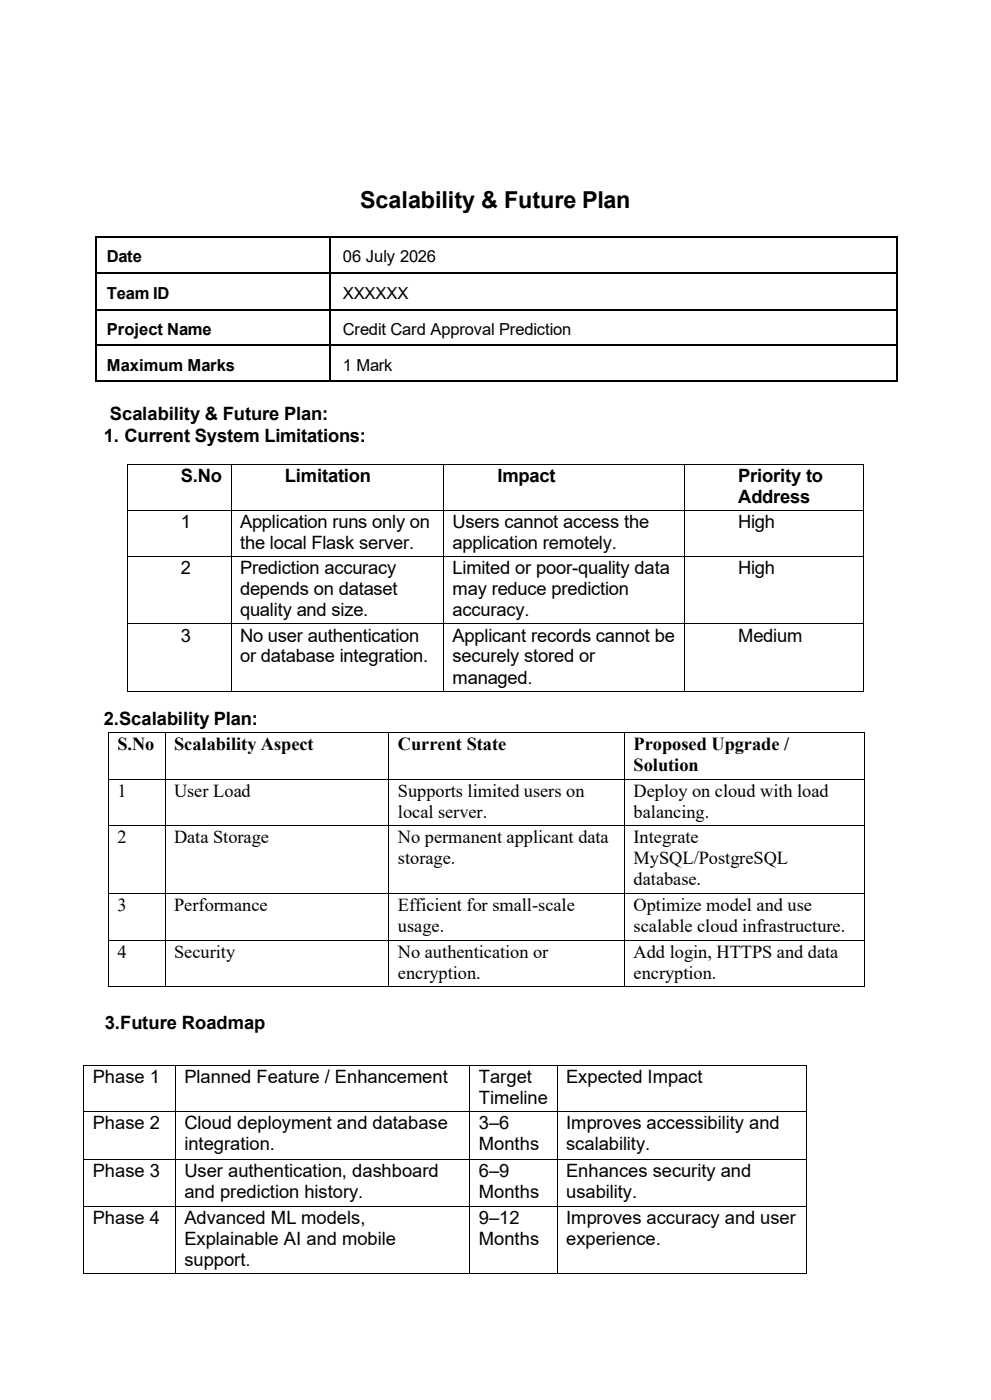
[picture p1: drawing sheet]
<svg xmlns="http://www.w3.org/2000/svg" width="210mm" height="297mm" viewBox="0 0 210 297" stroke-linecap="round" stroke-linejoin="round" font-family="sans-serif">
<defs><g id="words">
<text font-size="5" x="76.4" y="44.1">Scalability &amp; Future Plan</text>
<g font-size="3.9">
<text x="23.3" y="89.2">Scalability &amp; Future Plan:</text>
<text x="22" y="93.7">1. Current System Limitations:</text>
<text x="38.4" y="102.3">S.No</text>
<text x="60.5" y="102.3">Limitation</text>
<text x="105.6" y="102.3">Impact</text>
<text x="156.6" y="102.3">Priority to</text>
<text x="156.6" y="106.7">Address</text>
<text x="38.4" y="112.1">1</text>
<text x="50.9" y="112.1">Application runs only on</text>
<text x="96" y="112.1">Users cannot access the</text>
<text x="156.6" y="112.1">High</text>
<text x="50.9" y="116.6">the local Flask server.</text>
<text x="96" y="116.6">application remotely.</text>
<text x="38.4" y="121.9">2</text>
<text x="50.9" y="121.9">Prediction accuracy</text>
<text x="96" y="121.9">Limited or poor-quality data</text>
<text x="156.6" y="121.9">High</text>
<text x="50.9" y="126.3">depends on dataset</text>
<text x="50.9" y="130.8">quality and size.</text>
<text x="96" y="126.3">may reduce prediction</text>
<text x="96" y="130.8">accuracy.</text>
<text x="38.4" y="136.2">3</text>
<text x="50.9" y="136.1">No user authentication</text>
<text x="96" y="136.1">Applicant records cannot be</text>
<text x="156.6" y="136.2">Medium</text>
<text x="50.9" y="140.6">or database integration.</text>
<text x="96" y="140.6">securely stored or</text>
<text x="96" y="145.1">managed.</text>
<text x="22" y="153.7">2.Scalability Plan:</text>
<text x="24.9" y="159.2">S.No</text>
<text x="36.9" y="159.2">Scalability Aspect</text>
<text x="84.4" y="159.2">Current State</text>
<text x="134.4" y="159.1">Proposed Upgrade /</text>
<text x="134.4" y="163.6">Solution</text>
<text x="24.9" y="169.1">1</text>
<text x="36.9" y="169.1">User Load</text>
<text x="84.4" y="169">Supports limited users on</text>
<text x="84.4" y="173.5">local server.</text>
<text x="134.4" y="169">Deploy on cloud with load</text>
<text x="134.4" y="173.5">balancing.</text>
<text x="24.9" y="179">2</text>
<text x="36.9" y="179">Data Storage</text>
<text x="84.4" y="178.9">No permanent applicant data</text>
<text x="134.4" y="178.9">Integrate</text>
<text x="84.4" y="183.4">storage.</text>
<text x="134.4" y="183.4">MySQL/PostgreSQL</text>
<text x="134.4" y="187.9">database.</text>
<text x="24.9" y="193.3">3</text>
<text x="36.9" y="193.3">Performance</text>
<text x="84.4" y="193.3">Efficient for small-scale</text>
<text x="84.4" y="197.8">usage.</text>
<text x="134.4" y="193.3">Optimize model and use</text>
<text x="134.4" y="197.8">scalable cloud infrastructure.</text>
<text x="24.9" y="203.2">4</text>
<text x="36.9" y="203.2">Security</text>
<text x="84.4" y="203.2">No authentication or</text>
<text x="134.4" y="203.2">Add login, HTTPS and data</text>
<text x="84.4" y="207.7">encryption.</text>
<text x="134.4" y="207.7">encryption.</text>
<text x="22.2" y="218.3">3.Future Roadmap</text>
<text x="19.7" y="229.7">Phase 1</text>
<text x="39.1" y="229.7">Planned Feature / Enhancement</text>
<text x="101.6" y="229.7">Target</text>
<text x="120.1" y="229.7">Expected Impact</text>
<text x="19.7" y="239.6">Phase 2</text>
<text x="39.1" y="239.6">Cloud deployment and database</text>
<text x="101.6" y="234.2">Timeline</text>
<text x="101.6" y="239.6">3–6</text>
<text x="120.1" y="239.6">Improves accessibility and</text>
<text x="39.1" y="244.1">integration.</text>
<text x="101.6" y="244.1">Months</text>
<text x="120.1" y="244.1">scalability.</text>
<text x="19.7" y="249.7">Phase 3</text>
<text x="39.1" y="249.7">User authentication, dashboard</text>
<text x="101.6" y="249.7">6–9</text>
<text x="120.1" y="249.7">Enhances security and</text>
<text x="39.1" y="254.2">and prediction history.</text>
<text x="101.6" y="254.2">Months</text>
<text x="120.1" y="254.2">usability.</text>
<text x="19.7" y="259.6">Phase 4</text>
<text x="39.1" y="259.6">Advanced ML models,</text>
<text x="101.6" y="259.6">9–12</text>
<text x="120.1" y="259.6">Improves accuracy and user</text>
<text x="39.1" y="264.1">Explainable AI and mobile</text>
<text x="39.1" y="268.6">support.</text>
<text x="101.6" y="264.1">Months</text>
<text x="120.1" y="264.1">experience.</text>
</g>
<g font-size="3.5">
<text x="22.7" y="55.7">Date</text>
<text x="72.7" y="55.7">06 July 2026</text>
<text x="22.7" y="63.3">Team ID</text>
<text x="72.7" y="63.3">XXXXXX</text>
<text x="22.7" y="71">Project Name</text>
<text x="72.7" y="71">Credit Card Approval Prediction</text>
<text x="22.7" y="78.7">Maximum Marks</text>
<text x="72.7" y="78.7">1 Mark</text>
</g>
</g></defs>
<g fill="#000">
<path d="M20.1 50.1h.4v.3h-.4z" fill-rule="evenodd"/>
<path d="M20.1 50.1h.4v.3h-.4z" fill-rule="evenodd"/>
<path d="M20.1 57.8h.4v.4h-.4z" fill-rule="evenodd"/>
<path d="M69.9 50.1h.3v.3h-.3z" fill-rule="evenodd"/>
<path d="M69.9 57.8h.3v.4h-.3z" fill-rule="evenodd"/>
<path d="M190.2 50.1h.3v.3h-.3z" fill-rule="evenodd"/>
<path d="M190.2 50.1h.3v.3h-.3z" fill-rule="evenodd"/>
<path d="M190.2 57.8h.3v.4h-.3z" fill-rule="evenodd"/>
<path d="M20.1 65.6h.4v.3h-.4z" fill-rule="evenodd"/>
<path d="M20.1 73h.4v.3h-.4z" fill-rule="evenodd"/>
<path d="M69.9 65.6h.3v.3h-.3z" fill-rule="evenodd"/>
<path d="M69.9 73h.3v.3h-.3z" fill-rule="evenodd"/>
<path d="M190.2 65.6h.3v.3h-.3z" fill-rule="evenodd"/>
<path d="M190.2 73h.3v.3h-.3z" fill-rule="evenodd"/>
<path d="M20.1 80.7h.4v.4h-.4z" fill-rule="evenodd"/>
<path d="M20.1 80.7h.4v.4h-.4z" fill-rule="evenodd"/>
<path d="M26.9 98.4h.2v.2h-.2z" fill-rule="evenodd"/>
<path d="M26.9 98.4h.2v.2h-.2z" fill-rule="evenodd"/>
<path d="M48.9 98.4h.2v.2h-.2z" fill-rule="evenodd"/>
<path d="M69.9 80.7h.3v.4h-.3z" fill-rule="evenodd"/>
<path d="M94 98.4h.2v.2h-.2z" fill-rule="evenodd"/>
<path d="M145.1 98.4h.2v.2h-.2z" fill-rule="evenodd"/>
<path d="M183.2 98.4h.2v.2h-.2z" fill-rule="evenodd"/>
<path d="M183.2 98.4h.2v.2h-.2z" fill-rule="evenodd"/>
<path d="M190.2 80.7h.3v.4h-.3z" fill-rule="evenodd"/>
<path d="M190.2 80.7h.3v.4h-.3z" fill-rule="evenodd"/>
<path d="M26.9 108.3h.2v.1h-.2z" fill-rule="evenodd"/>
<path d="M26.9 118h.2v.2h-.2z" fill-rule="evenodd"/>
<path d="M48.9 108.3h.2v.1h-.2z" fill-rule="evenodd"/>
<path d="M48.9 118h.2v.2h-.2z" fill-rule="evenodd"/>
<path d="M94 108.3h.2v.1h-.2z" fill-rule="evenodd"/>
<path d="M94 118h.2v.2h-.2z" fill-rule="evenodd"/>
<path d="M145.1 108.3h.2v.1h-.2z" fill-rule="evenodd"/>
<path d="M145.1 118h.2v.2h-.2z" fill-rule="evenodd"/>
<path d="M183.2 108.3h.2v.1h-.2z" fill-rule="evenodd"/>
<path d="M183.2 118h.2v.2h-.2z" fill-rule="evenodd"/>
<path d="M26.9 132.3h.2v.1h-.2z" fill-rule="evenodd"/>
<path d="M48.9 132.3h.2v.1h-.2z" fill-rule="evenodd"/>
<path d="M94 132.3h.2v.1h-.2z" fill-rule="evenodd"/>
<path d="M145.1 132.3h.2v.1h-.2z" fill-rule="evenodd"/>
<path d="M183.2 132.3h.2v.1h-.2z" fill-rule="evenodd"/>
<path d="M22.9 155.3h.2v.2h-.2z" fill-rule="evenodd"/>
<path d="M22.9 155.3h.2v.2h-.2z" fill-rule="evenodd"/>
<path d="M26.9 146.5h.2v.2h-.2z" fill-rule="evenodd"/>
<path d="M26.9 146.5h.2v.2h-.2z" fill-rule="evenodd"/>
<path d="M34.9 155.3h.2v.2h-.2z" fill-rule="evenodd"/>
<path d="M48.9 146.5h.2v.2h-.2z" fill-rule="evenodd"/>
<path d="M82.4 155.3h.2v.2h-.2z" fill-rule="evenodd"/>
<path d="M94 146.5h.2v.2h-.2z" fill-rule="evenodd"/>
<path d="M132.4 155.3h.2v.2h-.2z" fill-rule="evenodd"/>
<path d="M145.1 146.5h.2v.2h-.2z" fill-rule="evenodd"/>
<path d="M183.2 146.5h.2v.2h-.2z" fill-rule="evenodd"/>
<path d="M183.2 146.5h.2v.2h-.2z" fill-rule="evenodd"/>
<path d="M183.4 155.3h.2v.2h-.2z" fill-rule="evenodd"/>
<path d="M183.4 155.3h.2v.2h-.2z" fill-rule="evenodd"/>
<path d="M22.9 165.3h.2v.1h-.2z" fill-rule="evenodd"/>
<path d="M22.9 175.1h.2v.2h-.2z" fill-rule="evenodd"/>
<path d="M34.9 165.3h.2v.1h-.2z" fill-rule="evenodd"/>
<path d="M34.9 175.1h.2v.2h-.2z" fill-rule="evenodd"/>
<path d="M82.4 165.3h.2v.1h-.2z" fill-rule="evenodd"/>
<path d="M82.4 175.1h.2v.2h-.2z" fill-rule="evenodd"/>
<path d="M132.4 165.3h.2v.1h-.2z" fill-rule="evenodd"/>
<path d="M132.4 175.1h.2v.2h-.2z" fill-rule="evenodd"/>
<path d="M183.4 165.3h.2v.1h-.2z" fill-rule="evenodd"/>
<path d="M183.4 175.1h.2v.2h-.2z" fill-rule="evenodd"/>
<path d="M22.9 189.5h.2v.2h-.2z" fill-rule="evenodd"/>
<path d="M22.9 199.4h.2v.1h-.2z" fill-rule="evenodd"/>
<path d="M34.9 189.5h.2v.2h-.2z" fill-rule="evenodd"/>
<path d="M34.9 199.4h.2v.1h-.2z" fill-rule="evenodd"/>
<path d="M82.4 189.5h.2v.2h-.2z" fill-rule="evenodd"/>
<path d="M82.4 199.4h.2v.1h-.2z" fill-rule="evenodd"/>
<path d="M132.4 189.5h.2v.2h-.2z" fill-rule="evenodd"/>
<path d="M132.4 199.4h.2v.1h-.2z" fill-rule="evenodd"/>
<path d="M183.4 189.5h.2v.2h-.2z" fill-rule="evenodd"/>
<path d="M183.4 199.4h.2v.1h-.2z" fill-rule="evenodd"/>
<path d="M22.9 209.3h.2v.2h-.2z" fill-rule="evenodd"/>
<path d="M22.9 209.3h.2v.2h-.2z" fill-rule="evenodd"/>
<path d="M34.9 209.3h.2v.2h-.2z" fill-rule="evenodd"/>
<path d="M82.4 209.3h.2v.2h-.2z" fill-rule="evenodd"/>
<path d="M132.4 209.3h.2v.2h-.2z" fill-rule="evenodd"/>
<path d="M183.4 209.3h.2v.2h-.2z" fill-rule="evenodd"/>
<path d="M183.4 209.3h.2v.2h-.2z" fill-rule="evenodd"/>
<path d="M17.7 225.9h.2v.2h-.2z" fill-rule="evenodd"/>
<path d="M17.7 225.9h.2v.2h-.2z" fill-rule="evenodd"/>
<path d="M17.7 235.8h.2v.2h-.2z" fill-rule="evenodd"/>
<path d="M37.1 225.9h.2v.2h-.2z" fill-rule="evenodd"/>
<path d="M37.1 235.8h.2v.2h-.2z" fill-rule="evenodd"/>
<path d="M99.6 225.9h.2v.2h-.2z" fill-rule="evenodd"/>
<path d="M99.6 235.8h.2v.2h-.2z" fill-rule="evenodd"/>
<path d="M118.1 225.9h.2v.2h-.2z" fill-rule="evenodd"/>
<path d="M118.1 235.8h.2v.2h-.2z" fill-rule="evenodd"/>
<path d="M171.1 225.9h.2v.2h-.2z" fill-rule="evenodd"/>
<path d="M171.1 225.9h.2v.2h-.2z" fill-rule="evenodd"/>
<path d="M171.1 235.8h.2v.2h-.2z" fill-rule="evenodd"/>
<path d="M17.7 245.9h.2v.2h-.2z" fill-rule="evenodd"/>
<path d="M17.7 255.8h.2v.2h-.2z" fill-rule="evenodd"/>
<path d="M37.1 245.9h.2v.2h-.2z" fill-rule="evenodd"/>
<path d="M37.1 255.8h.2v.2h-.2z" fill-rule="evenodd"/>
<path d="M99.6 245.9h.2v.2h-.2z" fill-rule="evenodd"/>
<path d="M99.6 255.8h.2v.2h-.2z" fill-rule="evenodd"/>
<path d="M118.1 245.9h.2v.2h-.2z" fill-rule="evenodd"/>
<path d="M118.1 255.8h.2v.2h-.2z" fill-rule="evenodd"/>
<path d="M171.1 245.9h.2v.2h-.2z" fill-rule="evenodd"/>
<path d="M171.1 255.8h.2v.2h-.2z" fill-rule="evenodd"/>
<path d="M17.7 270.2h.2v.1h-.2z" fill-rule="evenodd"/>
<path d="M17.7 270.2h.2v.1h-.2z" fill-rule="evenodd"/>
<path d="M37.1 270.2h.2v.1h-.2z" fill-rule="evenodd"/>
<path d="M99.6 270.2h.2v.1h-.2z" fill-rule="evenodd"/>
<path d="M118.1 270.2h.2v.1h-.2z" fill-rule="evenodd"/>
<path d="M171.1 270.2h.2v.1h-.2z" fill-rule="evenodd"/>
<path d="M171.1 270.2h.2v.1h-.2z" fill-rule="evenodd"/>
</g>
<g fill="none" stroke="#000" stroke-width=".34">
<path d="M20.3 50.4v7.4M20.3 58.2v7.4M20.5 50.3h49.4M20.5 58h49.4M70 50.4v7.4M70 58.2v7.4M70.2 50.3h120M70.2 58h120M190.4 50.4v7.4M190.4 58.2v7.4M20.3 65.9v7.1M20.3 73.3v7.4"/>
<path d="M20.5 65.8h49.4M20.5 73.2h49.4M70 65.9v7.1M70 73.3v7.4M70.2 65.8h120M70.2 73.2h120M190.4 65.9v7.1M190.4 73.3v7.4M20.5 80.9h49.4M70.2 80.9h120"/>
</g>
<g fill="none" stroke="#000" stroke-width=".21">
<path d="M27 98.6v9.7M27.1 98.5h21.8M49 98.6v9.7M49.1 98.5h44.9M94.1 98.6v9.7M94.2 98.5h50.9M145.2 98.6v9.7M145.3 98.5h37.9M183.3 98.6v9.7M27 108.4v9.6M27 118.2v14.1M27.1 108.3h21.8"/>
<path d="M27.1 118.1h21.8M49 108.4v9.6M49 118.2v14.1M49.1 108.3h44.9M49.1 118.1h44.9M94.1 108.4v9.6M94.1 118.2v14.1M94.2 108.3h50.9M94.2 118.1h50.9M145.2 108.4v9.6M145.2 118.2v14.1M145.3 108.3h37.9"/>
<path d="M145.3 118.1h37.9M183.3 108.4v9.6M183.3 118.2v14.1M27 132.4v14.1M27.1 132.4h21.8M49 132.4v14.1M49.1 132.4h44.9M94.1 132.4v14.1M94.2 132.4h50.9M145.2 132.4v14.1M145.3 132.4h37.9M183.3 132.4v14.1"/>
<path d="M23 155.5v9.8M23.1 155.4h11.8M27.1 146.6h21.8M35 155.5v9.8M35.1 155.4h47.3M49.1 146.6h44.9M82.5 155.5v9.8M82.6 155.4h49.8M94.2 146.6h50.9M132.5 155.5v9.8M132.6 155.4h50.8M145.3 146.6h37.9"/>
<path d="M183.5 155.5v9.8M23 165.4v9.7M23 175.3v14.2M23.1 165.3h11.8M23.1 175.2h11.8M35 165.4v9.7M35 175.3v14.2M35.1 165.3h47.3M35.1 175.2h47.3M82.5 165.4v9.7M82.5 175.3v14.2M82.6 165.3h49.8"/>
<path d="M82.6 175.2h49.8M132.5 165.4v9.7M132.5 175.3v14.2M132.6 165.3h50.8M132.6 175.2h50.8M183.5 165.4v9.7M183.5 175.3v14.2M23 189.7v9.7M23 199.5v9.8M23.1 189.6h11.8M23.1 199.5h11.8M35 189.7v9.7"/>
<path d="M35 199.5v9.8M35.1 189.6h47.3M35.1 199.5h47.3M82.5 189.7v9.7M82.5 199.5v9.8M82.6 189.6h49.8M82.6 199.5h49.8M132.5 189.7v9.7M132.5 199.5v9.8M132.6 189.6h50.8M132.6 199.5h50.8M183.5 189.7v9.7"/>
<path d="M183.5 199.5v9.8M23.1 209.4h11.8M35.1 209.4h47.3M82.6 209.4h49.8M132.6 209.4h50.8M17.8 226.1v9.7M17.8 236v9.9M17.9 226h19.2M17.9 235.9h19.2M37.2 226.1v9.7M37.2 236v9.9M37.3 226h62.3"/>
<path d="M37.3 235.9h62.3M99.7 226.1v9.7M99.7 236v9.9M99.8 226h18.3M99.8 235.9h18.3M118.2 226.1v9.7M118.2 236v9.9M118.3 226h52.8M118.3 235.9h52.8M171.2 226.1v9.7M171.2 236v9.9M17.8 246.1v9.7"/>
<path d="M17.8 256v14.2M17.9 246h19.2M17.9 255.9h19.2M37.2 246.1v9.7M37.2 256v14.2M37.3 246h62.3M37.3 255.9h62.3M99.7 246.1v9.7M99.7 256v14.2M99.8 246h18.3M99.8 255.9h18.3M118.2 246.1v9.7"/>
<path d="M118.2 256v14.2M118.3 246h52.8M118.3 255.9h52.8M171.2 246.1v9.7M171.2 256v14.2M17.9 270.3h19.2M37.3 270.3h62.3M99.8 270.3h18.3M118.3 270.3h52.8"/>
</g>
<use href="#words"/>
</svg>
